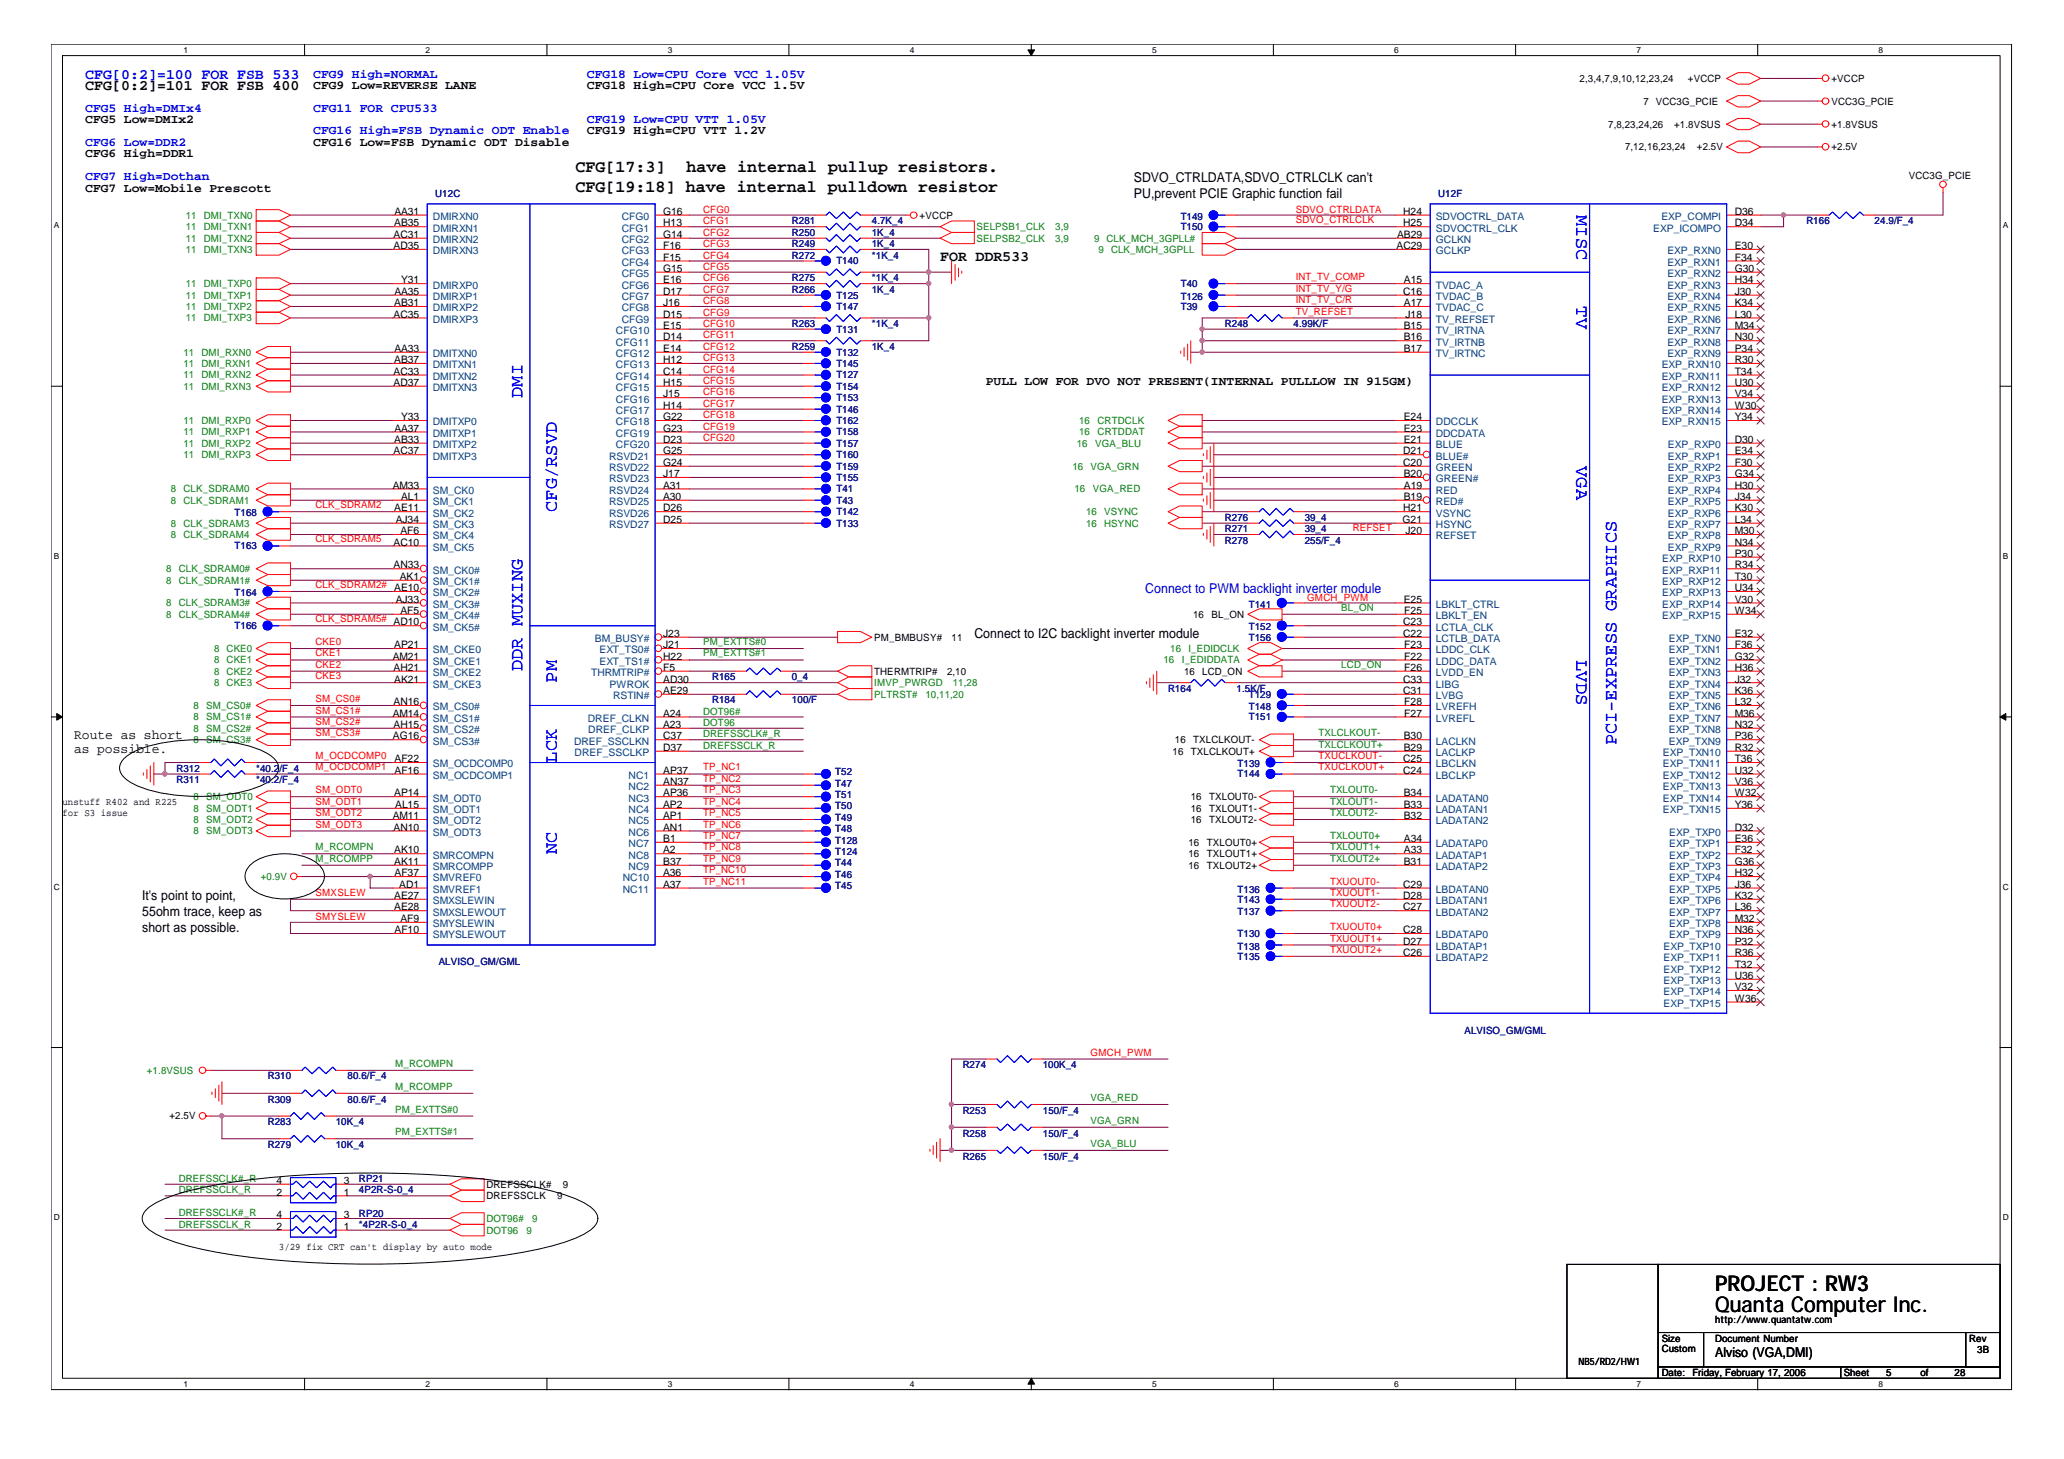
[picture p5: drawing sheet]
<svg xmlns="http://www.w3.org/2000/svg" width="297mm" height="210mm" viewBox="0 0 297 210" stroke-linecap="round" stroke-linejoin="round" font-family="sans-serif">
<defs><g id="words">
<g font-size="3.1">
<text x="246.8" y="185.8">PROJECT : RW3</text>
<text x="246.8" y="188.7">Quanta Computer Inc.</text>
</g>
<g font-size="2.6" fill="#00f">
<text x="226.9" y="30.9" transform="rotate(90 226.9 30.9)">MISC</text>
<text x="226.9" y="44.1" transform="rotate(90 226.9 44.1)">TV</text>
<text x="75.2" y="57.2" transform="rotate(-90 75.2 57.2)">DMI</text>
<text x="226.9" y="67.1" transform="rotate(90 226.9 67.1)">VGA</text>
<text x="80.1" y="73.6" transform="rotate(-90 80.1 73.6)">CFG/RSVD</text>
<text x="226.9" y="95" transform="rotate(90 226.9 95)">LVDS</text>
<text x="75.2" y="96.6" transform="rotate(-90 75.2 96.6)">DDR MUXING</text>
<text x="80.1" y="98.2" transform="rotate(-90 80.1 98.2)">PM</text>
<text x="232.7" y="107.3" transform="rotate(-90 232.7 107.3)">PCI-EXPRESS GRAPHICS</text>
<text x="80.1" y="109.7" transform="rotate(-90 80.1 109.7)">LCK</text>
<text x="80.1" y="122.8" transform="rotate(-90 80.1 122.8)">NC</text>
</g>
<g font-size="2.4">
<text x="82.8" y="24.8">CFG[17:3]</text>
<text x="82.8" y="27.6">CFG[19:18] have internal pulldown resistor</text>
<text x="98.8" y="24.8">have internal pullup resistors.</text>
</g>
<text font-size="2.1" fill="#00f" x="12.3" y="11.4">CFG[0:2]=100 FOR FSB 533</text>
<g font-size="2.1">
<text x="12.3" y="13">CFG[0:2]=101 FOR FSB 400</text>
<text x="135.3" y="37.6">FOR DDR533</text>
</g>
<g font-size="1.9">
<text x="163.2" y="26.2">SDVO_CTRLDATA,SDVO_CTRLCLK can't</text>
<text x="163.2" y="28.5">PU,prevent PCIE Graphic function fail</text>
<text x="140.2" y="91.8">Connect to I2C backlight inverter module</text>
<text x="10.7" y="106.3">Route as short</text>
<text x="10.7" y="108.4">as possible.</text>
<text x="20.5" y="129.5">It's point to point,</text>
<text x="20.5" y="131.8">55ohm trace, keep as</text>
<text x="20.5" y="134.1">short as possible.</text>
<text x="246.8" y="195.2">Alviso (VGA,DMI)</text>
</g>
<text font-size="1.9" fill="#00f" x="164.8" y="85.3">Connect to PWM backlight inverter module</text>
<g font-size="1.8" fill="#00f">
<text x="45.1" y="11.2">CFG9 High=NORMAL</text>
<text x="84.5" y="11.2">CFG18 Low=CPU Core VCC 1.05V</text>
<text x="12.3" y="16">CFG5 High=DMIx4</text>
<text x="45.1" y="16">CFG11 FOR CPU533</text>
<text x="84.5" y="17.7">CFG19 Low=CPU VTT 1.05V</text>
<text x="12.3" y="21">CFG6 Low=DDR2</text>
<text x="45.1" y="19.3">CFG16 High=FSB Dynamic ODT Enable</text>
<text x="12.3" y="25.9">CFG7 High=Dothan</text>
</g>
<g font-size="1.8">
<text x="12.3" y="17.7">CFG5 Low=DMIx2</text>
<text x="45.1" y="12.8">CFG9 Low=REVERSE LANE</text>
<text x="84.5" y="12.8">CFG18 High=CPU Core VCC 1.5V</text>
<text x="12.3" y="22.6">CFG6 High=DDR1</text>
<text x="45.1" y="21">CFG16 Low=FSB Dynamic ODT Disable</text>
<text x="84.5" y="19.3">CFG19 High=CPU VTT 1.2V</text>
<text x="12.3" y="27.6">CFG7 Low=Mobile Prescott</text>
<text x="141.9" y="55.4">PULL LOW FOR DVO NOT PRESENT(INTERNAL PULLLOW IN 915GM)</text>
</g>
<g font-size="1.5">
<text x="56.6" y="34.2">AC31</text>
<text x="56.6" y="35.8">AD35</text>
<text x="56.7" y="32.6">AB35</text>
<text x="56.8" y="30.9">AA31</text>
<text x="95.4" y="30.9">G16</text>
<text x="95.4" y="32.6">H13</text>
<text x="95.4" y="34.2">G14</text>
<text x="95.4" y="35.8">F16</text>
<text x="201" y="35.8">AC29</text>
<text x="201.1" y="34.2">AB29</text>
<text x="201.9" y="30.9">H24</text>
<text x="201.9" y="32.6">H25</text>
<text x="249.7" y="30.9">D36</text>
<text x="249.7" y="32.6">D34</text>
<text x="249.7" y="35.8">E30</text>
<text x="57.7" y="40.8">Y31</text>
<text x="95.4" y="37.5">F15</text>
<text x="95.4" y="39.1">G15</text>
<text x="95.4" y="40.8">E16</text>
<text x="202.1" y="40.8">A15</text>
<text x="249.7" y="37.5">F34</text>
<text x="249.7" y="39.1">G30</text>
<text x="249.7" y="40.8">H34</text>
<text x="56.6" y="45.7">AC35</text>
<text x="56.7" y="44">AB31</text>
<text x="56.8" y="42.4">AA35</text>
<text x="95.4" y="47.3">E15</text>
<text x="95.4" y="42.4">D17</text>
<text x="95.4" y="44">J16</text>
<text x="95.4" y="45.7">D15</text>
<text x="201.9" y="42.4">C16</text>
<text x="202" y="47.3">B15</text>
<text x="202.1" y="44">A17</text>
<text x="202.3" y="45.7">J18</text>
<text x="249.7" y="42.4">J30</text>
<text x="249.7" y="44">K34</text>
<text x="249.7" y="45.7">L30</text>
<text x="249.7" y="47.3">M34</text>
<text x="56.6" y="53.9">AC33</text>
<text x="56.7" y="52.2">AB37</text>
<text x="56.8" y="50.6">AA33</text>
<text x="95.4" y="49">D14</text>
<text x="95.4" y="50.6">E14</text>
<text x="95.4" y="52.2">H12</text>
<text x="95.4" y="53.9">C14</text>
<text x="202" y="50.6">B17</text>
<text x="202" y="49">B16</text>
<text x="249.7" y="49">N30</text>
<text x="249.7" y="50.6">P34</text>
<text x="249.7" y="52.2">R30</text>
<text x="249.7" y="53.9">T34</text>
<text x="56.6" y="55.5">AD37</text>
<text x="95.4" y="55.5">H15</text>
<text x="95.4" y="57.2">J15</text>
<text x="95.4" y="58.8">H14</text>
<text x="249.7" y="55.5">U30</text>
<text x="249.7" y="57.2">V34</text>
<text x="249.7" y="58.8">W30</text>
<text x="56.6" y="65.4">AC37</text>
<text x="56.7" y="63.7">AB33</text>
<text x="56.8" y="62.1">AA37</text>
<text x="57.7" y="60.5">Y33</text>
<text x="95.4" y="60.5">G22</text>
<text x="95.4" y="62.1">G23</text>
<text x="95.4" y="63.7">D23</text>
<text x="95.4" y="65.4">G25</text>
<text x="201.9" y="65.4">D21</text>
<text x="202" y="60.5">E24</text>
<text x="202" y="62.1">E23</text>
<text x="202" y="63.7">E21</text>
<text x="249.7" y="60.5">Y34</text>
<text x="249.7" y="63.7">D30</text>
<text x="249.7" y="65.4">E34</text>
<text x="56.5" y="70.3">AM33</text>
<text x="57.7" y="71.9">AL1</text>
<text x="95.4" y="67">G24</text>
<text x="95.4" y="68.6">J17</text>
<text x="95.4" y="70.3">A31</text>
<text x="95.4" y="71.9">A30</text>
<text x="201.9" y="67">C20</text>
<text x="202" y="68.6">B20</text>
<text x="202" y="71.9">B19</text>
<text x="202.1" y="70.3">A19</text>
<text x="249.7" y="67">F30</text>
<text x="249.7" y="68.6">G34</text>
<text x="249.7" y="70.3">H30</text>
<text x="249.7" y="71.9">J34</text>
<text x="56.7" y="73.6">AE11</text>
<text x="57" y="75.2">AJ34</text>
<text x="57.6" y="76.9">AF6</text>
<text x="95.4" y="73.6">D26</text>
<text x="95.4" y="75.2">D25</text>
<text x="201.8" y="75.2">G21</text>
<text x="201.9" y="73.6">H21</text>
<text x="202.3" y="76.9">J20</text>
<text x="249.7" y="73.6">K30</text>
<text x="249.7" y="75.2">L34</text>
<text x="249.7" y="76.9">M30</text>
<text x="56.6" y="78.5">AC10</text>
<text x="56.6" y="81.8">AN33</text>
<text x="57.5" y="83.4">AK1</text>
<text x="249.7" y="80.1">P30</text>
<text x="249.7" y="81.8">R34</text>
<text x="249.7" y="83.4">T30</text>
<text x="249.7" y="78.5">N34</text>
<text x="56.6" y="90">AD10</text>
<text x="56.7" y="85">AE10</text>
<text x="57" y="86.7">AJ33</text>
<text x="57.6" y="88.3">AF5</text>
<text x="201.9" y="90">C23</text>
<text x="202" y="86.7">E25</text>
<text x="202.1" y="88.3">F25</text>
<text x="249.7" y="85">U34</text>
<text x="249.7" y="86.7">V30</text>
<text x="249.7" y="88.3">W34</text>
<text x="56.5" y="94.9">AM21</text>
<text x="56.7" y="93.3">AP21</text>
<text x="95.4" y="91.6">J23</text>
<text x="95.4" y="93.3">J21</text>
<text x="95.4" y="94.9">H22</text>
<text x="201.9" y="91.6">C22</text>
<text x="202.1" y="93.3">F23</text>
<text x="202.1" y="94.9">F22</text>
<text x="249.7" y="91.6">E32</text>
<text x="249.7" y="93.3">F36</text>
<text x="249.7" y="94.9">G32</text>
<text x="56.6" y="96.5">AH21</text>
<text x="56.6" y="101.5">AN16</text>
<text x="56.7" y="98.2">AK21</text>
<text x="95.4" y="96.5">F5</text>
<text x="95.4" y="99.8">AE29</text>
<text x="95.4" y="98.2">AD30</text>
<text x="201.9" y="98.2">C33</text>
<text x="201.9" y="99.8">C31</text>
<text x="202.1" y="96.5">F26</text>
<text x="202.1" y="101.5">F28</text>
<text x="249.7" y="96.5">H36</text>
<text x="249.7" y="98.2">J32</text>
<text x="249.7" y="99.8">K36</text>
<text x="249.7" y="101.5">L32</text>
<text x="56.5" y="103.1">AM14</text>
<text x="56.6" y="106.4">AG16</text>
<text x="56.6" y="104.7">AH15</text>
<text x="95.4" y="103.1">A24</text>
<text x="95.4" y="104.7">A23</text>
<text x="95.4" y="106.4">C37</text>
<text x="202" y="106.4">B30</text>
<text x="202.1" y="103.1">F27</text>
<text x="249.7" y="103.1">M36</text>
<text x="249.7" y="104.7">N32</text>
<text x="249.7" y="106.4">P36</text>
<text x="56.8" y="109.7">AF22</text>
<text x="56.8" y="111.3">AF16</text>
<text x="95.4" y="108">D37</text>
<text x="95.4" y="111.3">AP37</text>
<text x="95.4" y="112.9">AN37</text>
<text x="201.9" y="109.7">C25</text>
<text x="201.9" y="111.3">C24</text>
<text x="202" y="108">B29</text>
<text x="249.7" y="108">R32</text>
<text x="249.7" y="109.7">T36</text>
<text x="249.7" y="111.3">U32</text>
<text x="249.7" y="112.9">V36</text>
<text x="56.5" y="117.9">AM11</text>
<text x="56.6" y="119.5">AN10</text>
<text x="56.7" y="114.6">AP14</text>
<text x="56.9" y="116.2">AL15</text>
<text x="95.4" y="114.6">AP36</text>
<text x="95.4" y="116.2">AP2</text>
<text x="95.4" y="117.9">AP1</text>
<text x="95.4" y="119.5">AN1</text>
<text x="202" y="114.6">B34</text>
<text x="202" y="116.2">B33</text>
<text x="202" y="117.9">B32</text>
<text x="249.7" y="119.5">D32</text>
<text x="249.7" y="114.6">W32</text>
<text x="249.7" y="116.2">Y36</text>
<text x="56.7" y="122.8">AK10</text>
<text x="56.7" y="124.4">AK11</text>
<text x="95.4" y="121.1">B1</text>
<text x="95.4" y="122.8">A2</text>
<text x="95.4" y="124.4">B37</text>
<text x="202" y="124.4">B31</text>
<text x="202.1" y="121.1">A34</text>
<text x="202.1" y="122.8">A33</text>
<text x="249.7" y="121.1">E36</text>
<text x="249.7" y="122.8">F32</text>
<text x="249.7" y="124.4">G36</text>
<text x="56.7" y="129.3">AE27</text>
<text x="56.7" y="131">AE28</text>
<text x="56.8" y="126.1">AF37</text>
<text x="57.5" y="127.7">AD1</text>
<text x="95.4" y="126.1">A36</text>
<text x="95.4" y="127.7">A37</text>
<text x="201.9" y="127.7">C29</text>
<text x="201.9" y="129.3">D28</text>
<text x="201.9" y="131">C27</text>
<text x="249.7" y="126.1">H32</text>
<text x="249.7" y="127.7">J36</text>
<text x="249.7" y="129.3">K32</text>
<text x="249.7" y="131">L36</text>
<text x="56.8" y="134.3">AF10</text>
<text x="57.6" y="132.7">AF9</text>
<text x="201.9" y="134.3">C28</text>
<text x="201.9" y="135.9">D27</text>
<text x="201.9" y="137.5">C26</text>
<text x="249.7" y="135.9">P32</text>
<text x="249.7" y="137.5">R36</text>
<text x="249.7" y="132.7">M32</text>
<text x="249.7" y="134.3">N36</text>
<text x="249.7" y="139.2">T32</text>
<text x="249.7" y="140.8">U36</text>
<text x="249.7" y="142.5">V32</text>
<text x="249.7" y="144.1">W36</text>
<text x="39.8" y="172">2</text>
<text x="39.8" y="170.3">4</text>
<text x="49.5" y="172">1</text>
<text x="49.5" y="170.3">3</text>
<text x="39.8" y="176.9">2</text>
<text x="39.8" y="175.3">4</text>
<text x="49.5" y="176.9">1</text>
<text x="49.5" y="175.3">3</text>
</g>
<g font-size="1.5" fill="#004080">
<text x="62.3" y="31.7">DMIRXN0</text>
<text x="62.3" y="33.3">DMIRXN1</text>
<text x="62.3" y="35">DMIRXN2</text>
<text x="89.5" y="31.7">CFG0</text>
<text x="89.5" y="33.3">CFG1</text>
<text x="89.5" y="35">CFG2</text>
<text x="206.6" y="31.7">SDVOCTRL_DATA</text>
<text x="206.6" y="33.3">SDVOCTRL_CLK</text>
<text x="206.6" y="35">GCLKN</text>
<text x="237.9" y="33.3">EXP_ICOMPO</text>
<text x="239.1" y="31.7">EXP_COMPI</text>
<text x="62.3" y="41.5">DMIRXP0</text>
<text x="62.3" y="36.6">DMIRXN3</text>
<text x="89.5" y="36.6">CFG3</text>
<text x="89.5" y="38.2">CFG4</text>
<text x="89.5" y="39.9">CFG5</text>
<text x="89.5" y="41.5">CFG6</text>
<text x="206.6" y="36.6">GCLKP</text>
<text x="206.6" y="41.5">TVDAC_A</text>
<text x="240" y="36.6">EXP_RXN0</text>
<text x="240" y="38.2">EXP_RXN1</text>
<text x="240" y="39.9">EXP_RXN2</text>
<text x="240" y="41.5">EXP_RXN3</text>
<text x="62.3" y="43.2">DMIRXP1</text>
<text x="62.3" y="44.8">DMIRXP2</text>
<text x="62.3" y="46.4">DMIRXP3</text>
<text x="89.5" y="43.2">CFG7</text>
<text x="89.5" y="44.8">CFG8</text>
<text x="89.5" y="46.4">CFG9</text>
<text x="206.6" y="43.2">TVDAC_B</text>
<text x="206.6" y="44.8">TVDAC_C</text>
<text x="206.6" y="46.4">TV_REFSET</text>
<text x="240" y="43.2">EXP_RXN4</text>
<text x="240" y="44.8">EXP_RXN5</text>
<text x="240" y="46.4">EXP_RXN6</text>
<text x="62.3" y="51.4">DMITXN0</text>
<text x="62.3" y="53">DMITXN1</text>
<text x="88.6" y="48.1">CFG10</text>
<text x="88.6" y="49.7">CFG11</text>
<text x="88.6" y="51.4">CFG12</text>
<text x="88.6" y="53">CFG13</text>
<text x="206.6" y="48.1">TV_IRTNA</text>
<text x="206.6" y="51.4">TV_IRTNC</text>
<text x="206.6" y="49.7">TV_IRTNB</text>
<text x="239.1" y="53">EXP_RXN10</text>
<text x="240" y="48.1">EXP_RXN7</text>
<text x="240" y="49.7">EXP_RXN8</text>
<text x="240" y="51.4">EXP_RXN9</text>
<text x="62.3" y="54.7">DMITXN2</text>
<text x="62.3" y="56.3">DMITXN3</text>
<text x="88.6" y="54.7">CFG14</text>
<text x="88.6" y="56.3">CFG15</text>
<text x="88.6" y="57.9">CFG16</text>
<text x="88.6" y="59.6">CFG17</text>
<text x="239.1" y="54.7">EXP_RXN11</text>
<text x="239.1" y="56.3">EXP_RXN12</text>
<text x="239.1" y="57.9">EXP_RXN13</text>
<text x="239.1" y="59.6">EXP_RXN14</text>
<text x="62.3" y="61.2">DMITXP0</text>
<text x="62.3" y="62.8">DMITXP1</text>
<text x="62.3" y="64.5">DMITXP2</text>
<text x="88.6" y="61.2">CFG18</text>
<text x="88.6" y="62.8">CFG19</text>
<text x="88.6" y="64.5">CFG20</text>
<text x="206.6" y="61.2">DDCCLK</text>
<text x="206.6" y="62.8">DDCDATA</text>
<text x="206.6" y="64.5">BLUE</text>
<text x="239.1" y="61.2">EXP_RXN15</text>
<text x="240" y="64.5">EXP_RXP0</text>
<text x="62.3" y="71.1">SM_CK0</text>
<text x="62.3" y="66.1">DMITXP3</text>
<text x="87.6" y="66.1">RSVD21</text>
<text x="87.6" y="67.8">RSVD22</text>
<text x="87.6" y="69.4">RSVD23</text>
<text x="87.6" y="71.1">RSVD24</text>
<text x="206.6" y="66.1">BLUE#</text>
<text x="206.6" y="67.8">GREEN</text>
<text x="206.6" y="69.4">GREEN#</text>
<text x="206.6" y="71.1">RED</text>
<text x="240" y="66.1">EXP_RXP1</text>
<text x="240" y="67.8">EXP_RXP2</text>
<text x="240" y="69.4">EXP_RXP3</text>
<text x="240" y="71.1">EXP_RXP4</text>
<text x="62.3" y="72.7">SM_CK1</text>
<text x="62.3" y="74.3">SM_CK2</text>
<text x="62.3" y="76">SM_CK3</text>
<text x="62.3" y="77.6">SM_CK4</text>
<text x="87.6" y="72.7">RSVD25</text>
<text x="87.6" y="74.3">RSVD26</text>
<text x="87.6" y="76">RSVD27</text>
<text x="206.6" y="72.7">RED#</text>
<text x="206.6" y="74.3">VSYNC</text>
<text x="206.6" y="76">HSYNC</text>
<text x="206.6" y="77.6">REFSET</text>
<text x="240" y="72.7">EXP_RXP5</text>
<text x="240" y="74.3">EXP_RXP6</text>
<text x="240" y="76">EXP_RXP7</text>
<text x="240" y="77.6">EXP_RXP8</text>
<text x="62.3" y="79.2">SM_CK5</text>
<text x="62.3" y="82.5">SM_CK0#</text>
<text x="239.2" y="80.9">EXP_RXP10</text>
<text x="239.2" y="82.5">EXP_RXP11</text>
<text x="240" y="79.2">EXP_RXP9</text>
<text x="62.3" y="84.2">SM_CK1#</text>
<text x="62.3" y="85.8">SM_CK2#</text>
<text x="62.3" y="87.5">SM_CK3#</text>
<text x="62.3" y="89.1">SM_CK4#</text>
<text x="206.6" y="87.5">LBKLT_CTRL</text>
<text x="206.6" y="89.1">LBKLT_EN</text>
<text x="239.2" y="84.2">EXP_RXP12</text>
<text x="239.2" y="85.8">EXP_RXP13</text>
<text x="239.2" y="87.5">EXP_RXP14</text>
<text x="239.2" y="89.1">EXP_RXP15</text>
<text x="62.3" y="90.7">SM_CK5#</text>
<text x="62.3" y="94">SM_CKE0</text>
<text x="62.3" y="95.7">SM_CKE1</text>
<text x="85.6" y="92.4">BM_BUSY#</text>
<text x="86.3" y="94">EXT_TS0#</text>
<text x="86.3" y="95.7">EXT_TS1#</text>
<text x="206.6" y="90.7">LCTLA_CLK</text>
<text x="206.6" y="92.4">LCTLB_DATA</text>
<text x="206.6" y="94">LDDC_CLK</text>
<text x="206.6" y="95.7">LDDC_DATA</text>
<text x="240.2" y="92.4">EXP_TXN0</text>
<text x="240.2" y="94">EXP_TXN1</text>
<text x="240.2" y="95.7">EXP_TXN2</text>
<text x="62.3" y="97.3">SM_CKE2</text>
<text x="62.3" y="98.9">SM_CKE3</text>
<text x="85.1" y="97.3">THRMTRIP#</text>
<text x="87.7" y="98.9">PWROK</text>
<text x="88.2" y="100.6">RSTIN#</text>
<text x="206.6" y="97.3">LVDD_EN</text>
<text x="206.6" y="98.9">LIBG</text>
<text x="206.6" y="100.6">LVBG</text>
<text x="240.2" y="97.3">EXP_TXN3</text>
<text x="240.2" y="98.9">EXP_TXN4</text>
<text x="240.2" y="100.6">EXP_TXN5</text>
<text x="62.3" y="102.2">SM_CS0#</text>
<text x="62.3" y="103.9">SM_CS1#</text>
<text x="62.3" y="105.5">SM_CS2#</text>
<text x="62.3" y="107.1">SM_CS3#</text>
<text x="82.6" y="107.1">DREF_SSCLKN</text>
<text x="84.6" y="103.9">DREF_CLKN</text>
<text x="84.7" y="105.5">DREF_CLKP</text>
<text x="206.6" y="102.2">LVREFH</text>
<text x="206.6" y="103.9">LVREFL</text>
<text x="206.6" y="107.1">LACLKN</text>
<text x="240.2" y="102.2">EXP_TXN6</text>
<text x="240.2" y="103.9">EXP_TXN7</text>
<text x="240.2" y="105.5">EXP_TXN8</text>
<text x="240.2" y="107.1">EXP_TXN9</text>
<text x="62.3" y="110.4">SM_OCDCOMP0</text>
<text x="62.3" y="112.1">SM_OCDCOMP1</text>
<text x="82.7" y="108.8">DREF_SSCLKP</text>
<text x="90.5" y="112.1">NC1</text>
<text x="90.5" y="113.7">NC2</text>
<text x="206.6" y="108.8">LACLKP</text>
<text x="206.6" y="110.4">LBCLKN</text>
<text x="206.6" y="112.1">LBCLKP</text>
<text x="239.3" y="108.8">EXP_TXN10</text>
<text x="239.3" y="110.4">EXP_TXN11</text>
<text x="239.3" y="112.1">EXP_TXN12</text>
<text x="239.3" y="113.7">EXP_TXN13</text>
<text x="62.3" y="115.3">SM_ODT0</text>
<text x="62.3" y="117">SM_ODT1</text>
<text x="62.3" y="118.6">SM_ODT2</text>
<text x="90.5" y="115.3">NC3</text>
<text x="90.5" y="117">NC4</text>
<text x="90.5" y="118.6">NC5</text>
<text x="206.6" y="115.3">LADATAN0</text>
<text x="206.6" y="117">LADATAN1</text>
<text x="206.6" y="118.6">LADATAN2</text>
<text x="239.3" y="115.3">EXP_TXN14</text>
<text x="239.3" y="117">EXP_TXN15</text>
<text x="62.3" y="120.3">SM_ODT3</text>
<text x="62.3" y="123.5">SMRCOMPN</text>
<text x="62.3" y="125.2">SMRCOMPP</text>
<text x="90.5" y="120.3">NC6</text>
<text x="90.5" y="121.9">NC7</text>
<text x="90.5" y="123.5">NC8</text>
<text x="90.5" y="125.2">NC9</text>
<text x="206.6" y="121.9">LADATAP0</text>
<text x="206.6" y="123.5">LADATAP1</text>
<text x="206.6" y="125.2">LADATAP2</text>
<text x="240.2" y="120.3">EXP_TXP0</text>
<text x="240.2" y="121.9">EXP_TXP1</text>
<text x="240.2" y="123.5">EXP_TXP2</text>
<text x="240.2" y="125.2">EXP_TXP3</text>
<text x="62.3" y="126.8">SMVREF0</text>
<text x="62.3" y="128.5">SMVREF1</text>
<text x="62.3" y="130.1">SMXSLEWIN</text>
<text x="62.3" y="131.7">SMXSLEWOUT</text>
<text x="89.6" y="126.8">NC10</text>
<text x="89.6" y="128.5">NC11</text>
<text x="206.6" y="128.5">LBDATAN0</text>
<text x="206.6" y="130.1">LBDATAN1</text>
<text x="206.6" y="131.7">LBDATAN2</text>
<text x="240.2" y="126.8">EXP_TXP4</text>
<text x="240.2" y="128.5">EXP_TXP5</text>
<text x="240.2" y="130.1">EXP_TXP6</text>
<text x="240.2" y="131.7">EXP_TXP7</text>
<text x="62.3" y="133.4">SMYSLEWIN</text>
<text x="62.3" y="135">SMYSLEWOUT</text>
<text x="206.6" y="135">LBDATAP0</text>
<text x="206.6" y="136.7">LBDATAP1</text>
<text x="239.4" y="136.7">EXP_TXP10</text>
<text x="240.2" y="133.4">EXP_TXP8</text>
<text x="240.2" y="135">EXP_TXP9</text>
<text x="206.6" y="138.3">LBDATAP2</text>
<text x="239.4" y="138.3">EXP_TXP11</text>
<text x="239.4" y="139.9">EXP_TXP12</text>
<text x="239.4" y="141.6">EXP_TXP13</text>
<text x="239.4" y="143.2">EXP_TXP14</text>
<text x="239.4" y="144.9">EXP_TXP15</text>
</g>
<g font-size="1.4">
<text x="227.3" y="11.8">2,3,4,7,9,10,12,23,24</text>
<text x="242.9" y="11.8">+VCCP</text>
<text x="263.6" y="11.8">+VCCP</text>
<text x="236.5" y="15.1">7 VCC3G_PCIE</text>
<text x="263.6" y="15.1">VCC3G_PCIE</text>
<text x="231.4" y="18.4">7,8,23,24,26</text>
<text x="233.9" y="21.6">7,12,16,23,24</text>
<text x="240.9" y="18.4">+1.8VSUS</text>
<text x="244.2" y="21.6">+2.5V</text>
<text x="263.6" y="21.6">+2.5V</text>
<text x="263.6" y="18.4">+1.8VSUS</text>
<text x="274.7" y="25.7">VCC3G_PCIE</text>
<text x="132.4" y="31.5">+VCCP</text>
<text x="171.7" y="88.9">16</text>
<text x="174.3" y="88.9">BL_ON</text>
<text x="125.8" y="92.2">PM_BMBUSY#</text>
<text x="136.9" y="92.2">11</text>
<text x="125.8" y="97.1">THERMTRIP#</text>
<text x="136.3" y="97.1">2,10</text>
<text x="170.4" y="97.1">16</text>
<text x="173" y="97.1">LCD_ON</text>
<text x="169.1" y="106.9">16</text>
<text x="171.7" y="106.9">TXLCLKOUT-</text>
<text x="168.8" y="108.6">16</text>
<text x="171.4" y="108.6">TXLCLKOUT+</text>
<text x="9" y="115.8">unstuff R402 and R225</text>
<text x="9" y="117.5">for S3 issue</text>
<text x="171.4" y="116.8">16</text>
<text x="171.4" y="118.4">16</text>
<text x="171.4" y="115.1">16</text>
<text x="174" y="116.8">TXLOUT1-</text>
<text x="174" y="118.4">TXLOUT2-</text>
<text x="174" y="115.1">TXLOUT0-</text>
<text x="171" y="121.7">16</text>
<text x="171" y="125">16</text>
<text x="171" y="123.3">16</text>
<text x="173.7" y="121.7">TXLOUT0+</text>
<text x="173.7" y="125">TXLOUT2+</text>
<text x="173.7" y="123.3">TXLOUT1+</text>
<text x="24.4" y="161.1">+2.5V</text>
<text x="70" y="170.9">DREFSSCLK#</text>
<text x="70" y="172.5">DREFSSCLK</text>
<text x="80.2" y="172.5">9</text>
<text x="81" y="170.9">9</text>
<text x="40.1" y="179.8">3/29 fix CRT can't display by auto mode</text>
<text x="246.8" y="190.4">http://www.quantatw.com</text>
<text x="227.2" y="196.4">NB5/RD2/HW1</text>
<text x="239.1" y="193">Size</text>
<text x="239.1" y="198">Date:</text>
<text x="239.1" y="194.5">Custom</text>
<text x="243.6" y="198">Friday, February 17, 2006</text>
<text x="246.8" y="193">Document Number</text>
<text x="265.3" y="198">Sheet</text>
<text x="271.4" y="198">5</text>
<text x="276.4" y="198">of</text>
<text x="281.3" y="198">28</text>
<text x="283.4" y="193">Rev</text>
<text x="284.6" y="194.7">3B</text>
</g>
<g font-size="1.4" fill="#000080">
<text x="62.6" y="28.3">U12C</text>
<text x="207" y="28.3">U12F</text>
<text x="114" y="35.6">R249</text>
<text x="114" y="32.3">R281</text>
<text x="114" y="33.9">R250</text>
<text x="125.5" y="35.6">1K_4</text>
<text x="125.5" y="32.3">4.7K_4</text>
<text x="125.5" y="33.9">1K_4</text>
<text x="169.9" y="33.1">T150</text>
<text x="169.9" y="31.7">T149</text>
<text x="260" y="32.3">R166</text>
<text x="269.8" y="32.3">24.9/F_4</text>
<text x="114" y="37.2">R272</text>
<text x="114" y="40.5">R275</text>
<text x="120.4" y="38">T140</text>
<text x="125.5" y="37.2">*1K_4</text>
<text x="125.5" y="40.5">*1K_4</text>
<text x="169.9" y="41.3">T40</text>
<text x="114" y="42.1">R266</text>
<text x="114" y="47.1">R263</text>
<text x="120.4" y="43">T125</text>
<text x="120.4" y="44.6">T147</text>
<text x="120.4" y="47.9">T131</text>
<text x="125.5" y="42.1">1K_4</text>
<text x="125.5" y="47.1">*1K_4</text>
<text x="169.9" y="44.6">T39</text>
<text x="169.9" y="43.1">T126</text>
<text x="176.3" y="47.1">R248</text>
<text x="186.2" y="47.1">4.99K/F</text>
<text x="114" y="50.3">R259</text>
<text x="120.4" y="51.2">T132</text>
<text x="120.4" y="52.8">T145</text>
<text x="125.5" y="50.3">1K_4</text>
<text x="120.4" y="56.1">T154</text>
<text x="120.4" y="59.4">T146</text>
<text x="120.4" y="54.4">T127</text>
<text x="120.4" y="57.7">T153</text>
<text x="120.4" y="65.9">T160</text>
<text x="120.4" y="64.3">T157</text>
<text x="120.4" y="61">T162</text>
<text x="120.4" y="62.6">T158</text>
<text x="120.4" y="67.6">T159</text>
<text x="120.4" y="70.8">T41</text>
<text x="120.4" y="69.2">T155</text>
<text x="33.8" y="74.3">T168</text>
<text x="120.4" y="72.5">T43</text>
<text x="120.4" y="74.1">T142</text>
<text x="120.4" y="75.8">T133</text>
<text x="176.3" y="76.6">R271</text>
<text x="176.3" y="75">R276</text>
<text x="187.8" y="76.6">39_4</text>
<text x="187.8" y="75">39_4</text>
<text x="33.8" y="79">T163</text>
<text x="176.3" y="78.2">R278</text>
<text x="187.8" y="78.2">255/F_4</text>
<text x="33.8" y="85.7">T164</text>
<text x="179.7" y="87.4">T141</text>
<text x="33.8" y="90.5">T166</text>
<text x="179.7" y="90.7">T152</text>
<text x="179.7" y="92.2">T156</text>
<text x="102.5" y="97.9">R165</text>
<text x="102.5" y="101.2">R184</text>
<text x="114" y="101.2">100/F</text>
<text x="114" y="97.9">0_4</text>
<text x="168.1" y="99.5">R164</text>
<text x="177.9" y="99.5">1.5K/F</text>
<text x="179.7" y="100.4">T129</text>
<text x="179.7" y="102.2">T148</text>
<text x="179.7" y="103.7">T151</text>
<text x="25.4" y="111">R312</text>
<text x="25.4" y="112.7">R311</text>
<text x="36.9" y="111">*40.2/F_4</text>
<text x="36.9" y="112.7">*40.2/F_4</text>
<text x="120.2" y="111.5">T52</text>
<text x="120.2" y="113.2">T47</text>
<text x="178.1" y="111.8">T144</text>
<text x="178.1" y="110.4">T139</text>
<text x="120.2" y="114.8">T51</text>
<text x="120.2" y="118.1">T49</text>
<text x="120.2" y="119.7">T48</text>
<text x="120.2" y="116.5">T50</text>
<text x="120.2" y="121.4">T128</text>
<text x="120.2" y="124.7">T44</text>
<text x="120.2" y="123">T124</text>
<text x="120.2" y="126.3">T46</text>
<text x="120.2" y="127.9">T45</text>
<text x="178.1" y="131.7">T137</text>
<text x="178.1" y="129.9">T143</text>
<text x="178.1" y="128.4">T136</text>
<text x="178.1" y="136.6">T138</text>
<text x="178.1" y="134.8">T130</text>
<text x="63.1" y="138.9">ALVISO_GM/GML</text>
<text x="178.1" y="138.1">T135</text>
<text x="210.8" y="148.8">ALVISO_GM/GML</text>
<text x="38.5" y="155.3">R310</text>
<text x="50" y="155.3">80.6/F_4</text>
<text x="138.6" y="153.7">R274</text>
<text x="150.1" y="153.7">100K_4</text>
<text x="38.5" y="161.9">R283</text>
<text x="38.5" y="158.6">R309</text>
<text x="48.3" y="161.9">10K_4</text>
<text x="50" y="158.6">80.6/F_4</text>
<text x="138.6" y="160.2">R253</text>
<text x="150.1" y="160.2">150/F_4</text>
<text x="38.5" y="165.2">R279</text>
<text x="48.3" y="165.2">10K_4</text>
<text x="138.6" y="163.5">R258</text>
<text x="138.6" y="166.8">R265</text>
<text x="150.1" y="163.5">150/F_4</text>
<text x="150.1" y="166.8">150/F_4</text>
<text x="51.7" y="170.1">RP21</text>
<text x="51.7" y="171.7">4P2R-S-0_4</text>
<text x="51.7" y="175">RP20</text>
<text x="51.7" y="176.6">*4P2R-S-0_4</text>
</g>
<g font-size="1.4" fill="#008000">
<text x="26.7" y="33.1">11</text>
<text x="26.7" y="34.8">11</text>
<text x="26.7" y="31.5">11</text>
<text x="29.3" y="33.1">DMI_TXN1</text>
<text x="29.3" y="34.8">DMI_TXN2</text>
<text x="29.3" y="31.5">DMI_TXN0</text>
<text x="140.5" y="33.1">SELPSB1_CLK</text>
<text x="140.5" y="34.8">SELPSB2_CLK</text>
<text x="151.9" y="33.1">3,9</text>
<text x="151.9" y="34.8">3,9</text>
<text x="157.5" y="34.8">9 CLK_MCH_3GPLL#</text>
<text x="26.7" y="41.3">11</text>
<text x="26.7" y="36.4">11</text>
<text x="29.3" y="41.3">DMI_TXP0</text>
<text x="29.3" y="36.4">DMI_TXN3</text>
<text x="158.1" y="36.4">9 CLK_MCH_3GPLL</text>
<text x="26.7" y="43">11</text>
<text x="26.7" y="46.2">11</text>
<text x="26.7" y="44.6">11</text>
<text x="29.3" y="43">DMI_TXP1</text>
<text x="29.3" y="46.2">DMI_TXP3</text>
<text x="29.3" y="44.6">DMI_TXP2</text>
<text x="26.4" y="52.8">11</text>
<text x="26.4" y="51.2">11</text>
<text x="29" y="52.8">DMI_RXN1</text>
<text x="29" y="51.2">DMI_RXN0</text>
<text x="26.4" y="54.4">11</text>
<text x="26.4" y="56.1">11</text>
<text x="29" y="54.4">DMI_RXN2</text>
<text x="29" y="56.1">DMI_RXN3</text>
<text x="26.4" y="61">11</text>
<text x="26.4" y="64.3">11</text>
<text x="26.4" y="65.9">11</text>
<text x="26.4" y="62.6">11</text>
<text x="29" y="61">DMI_RXP0</text>
<text x="29" y="64.3">DMI_RXP2</text>
<text x="29" y="65.9">DMI_RXP3</text>
<text x="29" y="62.6">DMI_RXP1</text>
<text x="155" y="64.3">16</text>
<text x="155.3" y="61">16</text>
<text x="155.3" y="62.6">16</text>
<text x="157.6" y="64.3">VGA_BLU</text>
<text x="157.9" y="61">CRTDCLK</text>
<text x="157.9" y="62.6">CRTDDAT</text>
<text x="24.6" y="70.8">8</text>
<text x="26.4" y="70.8">CLK_SDRAM0</text>
<text x="154.3" y="67.6">16</text>
<text x="154.6" y="70.8">16</text>
<text x="156.9" y="67.6">VGA_GRN</text>
<text x="157.3" y="70.8">VGA_RED</text>
<text x="24.6" y="77.4">8</text>
<text x="24.6" y="75.8">8</text>
<text x="24.6" y="72.5">8</text>
<text x="26.4" y="77.4">CLK_SDRAM4</text>
<text x="26.4" y="75.8">CLK_SDRAM3</text>
<text x="26.4" y="72.5">CLK_SDRAM1</text>
<text x="156.3" y="75.8">16</text>
<text x="156.3" y="74.1">16</text>
<text x="158.9" y="75.8">HSYNC</text>
<text x="158.9" y="74.1">VSYNC</text>
<text x="23.9" y="84">8</text>
<text x="23.9" y="82.3">8</text>
<text x="25.7" y="84">CLK_SDRAM1#</text>
<text x="25.7" y="82.3">CLK_SDRAM0#</text>
<text x="23.9" y="88.9">8</text>
<text x="23.9" y="87.2">8</text>
<text x="25.7" y="88.9">CLK_SDRAM4#</text>
<text x="25.7" y="87.2">CLK_SDRAM3#</text>
<text x="193" y="87.9">BL_ON</text>
<text x="30.8" y="95.4">8 CKE1</text>
<text x="30.8" y="93.8">8 CKE0</text>
<text x="101.2" y="92.8">PM_EXTTS#0</text>
<text x="101.2" y="94.4">PM_EXTTS#1</text>
<text x="167.4" y="95.4">16</text>
<text x="168.4" y="93.8">16</text>
<text x="170.1" y="95.4">I_EDIDDATA</text>
<text x="171" y="93.8">I_EDIDCLK</text>
<text x="30.8" y="97.1">8 CKE2</text>
<text x="30.8" y="98.7">8 CKE3</text>
<text x="125.8" y="98.7">IMVP_PWRGD</text>
<text x="125.8" y="100.4">PLTRST#</text>
<text x="133.2" y="100.4">10,11,20</text>
<text x="137.1" y="98.7">11,28</text>
<text x="193" y="96.1">LCD_ON</text>
<text x="27.9" y="103.7">8</text>
<text x="27.9" y="102">8</text>
<text x="27.9" y="106.9">8</text>
<text x="27.9" y="105.3">8</text>
<text x="29.7" y="103.7">SM_CS1#</text>
<text x="29.7" y="102">SM_CS0#</text>
<text x="29.7" y="106.9">SM_CS3#</text>
<text x="29.7" y="105.3">SM_CS2#</text>
<text x="101.2" y="102.8">DOT96#</text>
<text x="101.2" y="104.4">DOT96</text>
<text x="101.2" y="106.1">DREFSSCLK#_R</text>
<text x="101.2" y="107.8">DREFSSCLK_R</text>
<text x="189.8" y="105.9">TXLCLKOUT-</text>
<text x="189.8" y="107.6">TXLCLKOUT+</text>
<text x="27.9" y="118.4">8</text>
<text x="27.9" y="116.8">8</text>
<text x="27.9" y="115.1">8</text>
<text x="29.7" y="118.4">SM_ODT2</text>
<text x="29.7" y="116.8">SM_ODT1</text>
<text x="29.7" y="115.1">SM_ODT0</text>
<text x="191.4" y="117.4">TXLOUT2-</text>
<text x="191.4" y="115.8">TXLOUT1-</text>
<text x="191.4" y="114.1">TXLOUT0-</text>
<text x="27.9" y="120.1">8</text>
<text x="29.7" y="120.1">SM_ODT3</text>
<text x="45.4" y="122.3">M_RCOMPN</text>
<text x="45.4" y="124">M_RCOMPP</text>
<text x="191.4" y="122.3">TXLOUT1+</text>
<text x="191.4" y="120.7">TXLOUT0+</text>
<text x="191.4" y="124">TXLOUT2+</text>
<text x="37.5" y="126.6">+0.9V</text>
<text x="21.1" y="154.5">+1.8VSUS</text>
<text x="56.9" y="153.5">M_RCOMPN</text>
<text x="56.9" y="160.1">PM_EXTTS#0</text>
<text x="56.9" y="156.8">M_RCOMPP</text>
<text x="156.9" y="158.4">VGA_RED</text>
<text x="156.9" y="161.7">VGA_GRN</text>
<text x="56.9" y="163.3">PM_EXTTS#1</text>
<text x="156.9" y="165">VGA_BLU</text>
<text x="25.7" y="170.1">DREFSSCLK#_R</text>
<text x="25.7" y="171.7">DREFSSCLK_R</text>
<text x="25.7" y="175">DREFSSCLK#_R</text>
<text x="25.7" y="176.6">DREFSSCLK_R</text>
<text x="70" y="177.5">DOT96</text>
<text x="70" y="175.8">DOT96#</text>
<text x="75.8" y="177.5">9</text>
<text x="76.6" y="175.8">9</text>
</g>
<g font-size="1.4" fill="#f00">
<text x="101.2" y="35.6">CFG3</text>
<text x="101.2" y="33.9">CFG2</text>
<text x="101.2" y="30.6">CFG0</text>
<text x="101.2" y="32.3">CFG1</text>
<text x="186.5" y="30.6">SDVO_CTRLDATA</text>
<text x="186.5" y="32.1">SDVO_CTRLCLK</text>
<text x="101.2" y="37.2">CFG4</text>
<text x="101.2" y="38.8">CFG5</text>
<text x="101.2" y="40.5">CFG6</text>
<text x="186.5" y="40.3">INT_TV_COMP</text>
<text x="186.5" y="42">INT_TV_Y/G</text>
<text x="101.2" y="42.1">CFG7</text>
<text x="101.2" y="47">CFG10</text>
<text x="101.2" y="43.8">CFG8</text>
<text x="101.2" y="45.4">CFG9</text>
<text x="186.5" y="45.3">TV_REFSET</text>
<text x="186.5" y="43.6">INT_TV_C/R</text>
<text x="101.2" y="50.3">CFG12</text>
<text x="101.2" y="52">CFG13</text>
<text x="101.2" y="53.6">CFG14</text>
<text x="101.2" y="48.7">CFG11</text>
<text x="101.2" y="55.2">CFG15</text>
<text x="101.2" y="56.9">CFG16</text>
<text x="101.2" y="58.5">CFG17</text>
<text x="101.2" y="60.2">CFG18</text>
<text x="101.2" y="61.8">CFG19</text>
<text x="101.2" y="63.4">CFG20</text>
<text x="45.4" y="73.1">CLK_SDRAM2</text>
<text x="194.7" y="76.4">REFSET</text>
<text x="45.4" y="78">CLK_SDRAM5</text>
<text x="45.4" y="89.5">CLK_SDRAM5#</text>
<text x="45.4" y="84.6">CLK_SDRAM2#</text>
<text x="188.1" y="86.4">GMCH_PWM</text>
<text x="45.4" y="94.4">CKE1</text>
<text x="45.4" y="92.8">CKE0</text>
<text x="45.4" y="101">SM_CS0#</text>
<text x="45.4" y="96.1">CKE2</text>
<text x="45.4" y="97.7">CKE3</text>
<text x="45.4" y="105.9">SM_CS3#</text>
<text x="45.4" y="102.7">SM_CS1#</text>
<text x="45.4" y="104.3">SM_CS2#</text>
<text x="45.4" y="110.8">M_OCDCOMP1</text>
<text x="45.4" y="109.2">M_OCDCOMP0</text>
<text x="101.2" y="110.8">TP_NC1</text>
<text x="101.2" y="112.5">TP_NC2</text>
<text x="189.8" y="109.2">TXUCLKOUT-</text>
<text x="189.8" y="110.8">TXUCLKOUT+</text>
<text x="45.4" y="114.1">SM_ODT0</text>
<text x="45.4" y="119.1">SM_ODT3</text>
<text x="45.4" y="115.8">SM_ODT1</text>
<text x="45.4" y="117.4">SM_ODT2</text>
<text x="101.2" y="117.4">TP_NC5</text>
<text x="101.2" y="115.8">TP_NC4</text>
<text x="101.2" y="114.1">TP_NC3</text>
<text x="101.2" y="119.1">TP_NC6</text>
<text x="101.2" y="120.7">TP_NC7</text>
<text x="101.2" y="125.6">TP_NC10</text>
<text x="101.2" y="122.3">TP_NC8</text>
<text x="101.2" y="124">TP_NC9</text>
<text x="45.4" y="128.9">SMXSLEW</text>
<text x="101.2" y="127.3">TP_NC11</text>
<text x="191.4" y="128.9">TXUOUT1-</text>
<text x="191.4" y="127.3">TXUOUT0-</text>
<text x="191.4" y="130.5">TXUOUT2-</text>
<text x="45.4" y="132.4">SMYSLEW</text>
<text x="191.4" y="137.1">TXUOUT2+</text>
<text x="191.4" y="133.8">TXUOUT0+</text>
<text x="191.4" y="135.5">TXUOUT1+</text>
<text x="156.9" y="151.9">GMCH_PWM</text>
</g>
<g font-size="1.2">
<text x="26.4" y="7.6">1</text>
<text x="61.2" y="7.6">2</text>
<text x="96.1" y="7.6">3</text>
<text x="130.9" y="7.6">4</text>
<text x="165.8" y="7.6">5</text>
<text x="200.7" y="7.6">6</text>
<text x="235.5" y="7.6">7</text>
<text x="270.4" y="7.6">8</text>
<text x="7.8" y="32.9">A</text>
<text x="288.2" y="32.9">A</text>
<text x="7.8" y="80.4">B</text>
<text x="288.2" y="80.4">B</text>
<text x="7.8" y="128">C</text>
<text x="288.2" y="128">C</text>
<text x="7.8" y="175.6">D</text>
<text x="288.2" y="175.6">D</text>
<text x="26.4" y="199.5">1</text>
<text x="61.2" y="199.5">2</text>
<text x="96.1" y="199.5">3</text>
<text x="130.9" y="199.5">4</text>
<text x="165.8" y="199.5">5</text>
<text x="200.7" y="199.5">6</text>
<text x="235.5" y="199.5">7</text>
<text x="270.4" y="199.5">8</text>
</g>
</g></defs>
<g fill="none" stroke="#000" stroke-width=".14">
<path d="M7.3 6.3h282.2v193.6h-282.2zM9 8h278.8v190.3h-278.8zM43.8 6.3v1.7M78.7 6.3v1.7M113.5 6.3v1.7M148.4 6.3v1.7M183.3 6.3v1.7M218.1 6.3v1.7M253 6.3v1.7M7.3 55.6h1.7M287.8 55.6h1.7M7.3 103.1h1.7"/>
<path d="M18.1 108.9a13 13 0 0 1 6.1-2.2 26.8 26.8 0 0 1 13.5 1.3 4.2 4.2 0 0 1 2.3 1.9 1.85 1.85 0 0 1-.8 2.2 13.2 13.2 0 0 1-6.1 2.1 26.3 26.3 0 0 1-13.5-1.2 4.2 4.2 0 0 1-2.3-2 1.87 1.87 0 0 1 .8-2.1zM287.8 103.1h1.7M36 124.4a8.4 8.4 0 0 1 7.9-1.1 4.2 4.2 0 0 1 2.7 2.2 2.31 2.31 0 0 1-1.3 2.7 8.8 8.8 0 0 1-8.7 0 2.26 2.26 0 0 1-.6-3.8zM7.3 150.7h1.7M287.8 150.7h1.7M20.9 174.2a8.7 8.7 0 0 1 3.6-2.1 65.8 65.8 0 0 1 15.4-2.8 146 146 0 0 1 35.6 1.2 30.1 30.1 0 0 1 8.7 2.6 2.91 2.91 0 0 1 1.8 2.2 2.91 2.91 0 0 1-1.8 2.2 30.2 30.2 0 0 1-8.7 2.6 142.8 142.8 0 0 1-44.5 0 30.1 30.1 0 0 1-8.7-2.6 2.91 2.91 0 0 1-1.8-2.2l.1-.6zM43.8 198.3v1.7M78.7 198.3v1.7M113.5 198.3v1.7M148.4 198.3v1.7M183.3 198.3v1.7M218.1 198.3v1.7"/>
<path d="M225.5 181.9h13.1v16.4h-13.1zM238.6 181.9h49.2v9.8h-49.2zM238.6 191.7h6.6v4.9h-6.6zM238.6 196.6h26.3v1.7h-26.3zM245.2 191.7h42.6v4.9h-4.9v-4.9h4.9v4.9h-42.6zM253 198.3v1.7M264.9 196.6h22.9v1.7h-22.9z"/>
</g>
<g fill="#000" stroke="#000" stroke-width=".14">
<path d="M147.9 7.2h1l-.5 .8z" fill-rule="evenodd"/>
<path d="M8.2 102.7l.8 .4-.8 .5z" fill-rule="evenodd"/>
<path d="M287.8 103.1l.9-.4v.9z" fill-rule="evenodd"/>
<path d="M148.4 198.3l.5 .8h-1z" fill-rule="evenodd"/>
</g>
<g fill="none" stroke="#800040" stroke-width=".14">
<path d="M253.4 17.9h8.2M253.4 11.3h8.2M253.4 14.5h8.2M41.8 30.9h14.8M41.8 32.6h14.8M41.8 35.9h14.8M41.8 34.3h14.8M99.2 30.9h18.1M99.2 32.6h18.1M99.2 35.9h18.1M99.2 37.5h16.4M99.2 39.2h18.1"/>
<path d="M99.2 34.3h18.1M125.5 30.9h4.9M125.5 32.6h9.8M125.5 35.9h8.2v13.1h-8.2M125.5 39.2h11.4M125.5 34.3h9.8M177.9 30.9h23M177.9 32.6h23M177.9 35.9h23M177.9 34.3h23M253.4 30.9h8.2M253.4 21.1h8.2"/>
<path d="M256.7 30.9v1.7h-3.3M279.6 27.7v3.2h-9.8M41.8 40.8h14.8M41.8 42.5h14.8M41.8 50.7h14.8M41.8 52.3h14.8M41.8 54h14.8M41.8 55.6h14.8M41.8 44.1h14.8M41.8 45.7h14.8M99.2 40.8h18.1M99.2 42.5h16.4"/>
<path d="M99.2 50.7h16.4M99.2 52.3h16.4M99.2 47.3h16.4M99.2 54h16.4M99.2 55.6h16.4M99.2 57.2h16.4M99.2 58.9h16.4M99.2 44.1h16.4M99.2 45.7h18.1M99.2 49h18.1M125.5 40.8h8.2M125.5 45.7h8.2"/>
<path d="M171.4 50.7h29.5M173 47.3h27.9M173 49h27.9M177.9 40.8h23M177.9 42.5h23M177.9 44.1h23M177.9 45.7h-4.9v5M186.2 45.7h14.7M41.8 62.1h14.8M41.8 75.3h14.8M41.8 72h14.8M41.8 70.3h14.8"/>
<path d="M41.8 78.5h14.8M41.8 76.9h14.8M41.8 73.6h14.8M41.8 60.5h14.8M41.8 63.8h14.8M41.8 65.4h14.8M99.2 62.1h16.4M99.2 75.3h16.4M99.2 72h16.4M99.2 70.3h16.4M99.2 73.6h16.4M99.2 60.5h16.4"/>
<path d="M99.2 63.8h16.4M99.2 65.4h16.4M99.2 68.7h16.4M99.2 67.1h16.4M173 62.1h27.9M173 75.3h6.6M173 70.3h27.9M173 73.6h6.6M173 60.5h27.9M173 63.8h27.9M173 67.1h27.9M174.7 72h26.2"/>
<path d="M174.7 76.9h4.9M174.7 65.4h26.2M174.7 68.7h26.2M187.8 75.3h13.1M187.8 76.9h13.1M187.8 73.6h13.1M41.8 93.3h14.8M41.8 95h14.8M41.8 96.6h14.8M41.8 98.2h14.8M41.8 86.7h14.8M41.8 83.5h14.8"/>
<path d="M41.8 90h14.8M41.8 88.4h14.8M41.8 85.1h14.8M41.8 81.8h14.8M99.2 93.3h16.4M99.2 95h16.4M99.2 96.6h6.6M99.2 98.2h21.3M99.2 91.7h21.3M99.2 99.9h6.6M114 96.6h6.5M114 99.9h6.5"/>
<path d="M166.5 98.2h3.3M177.9 98.2h23M184.5 93.3h16.4M184.5 95h16.4M184.5 96.6h16.4M184.5 88.4h16.4M187.8 86.7h13.1M187.8 90h13.1M187.8 91.7h13.1M187.8 99.9h13.1M22.1 111.4h1.6M28.7 109.7h-5v1.7h5"/>
<path d="M36.9 111.4h19.7M36.9 109.7h19.7M41.8 101.5h14.8M41.8 106.4h14.8M41.8 103.1h14.8M41.8 104.8h14.8M41.8 117.9h14.8M41.8 116.3h14.8M41.8 114.6h14.8M41.8 119.5h14.8M99.2 106.4h16.4M99.2 103.1h16.4"/>
<path d="M99.2 104.8h16.4M99.2 111.4h16.4M99.2 108.1h16.4M99.2 117.9h16.4M99.2 116.3h16.4M99.2 114.6h16.4M99.2 113h16.4M99.2 119.5h16.4M186.2 106.4h14.7M186.2 111.4h14.7M186.2 108.1h14.7M186.2 117.9h14.7"/>
<path d="M186.2 116.3h14.7M186.2 114.6h14.7M186.2 109.7h14.7M187.8 101.5h13.1M187.8 103.1h13.1M43.5 122.8h13.1M43.5 124.5h13.1M43.5 126.1h13.1M53.3 126.1v1.7h3.3M56.6 129.4h-14.8v1.6h14.8M56.6 132.7h-14.8v1.6h14.8M99.2 127.8h16.4"/>
<path d="M99.2 122.8h16.4M99.2 124.5h16.4M99.2 126.1h16.4M99.2 121.2h16.4M186.2 127.8h14.7M186.2 129.4h14.7M186.2 122.8h14.7M186.2 124.5h14.7M186.2 121.2h14.7M186.2 137.6h14.7M186.2 131h14.7M186.2 134.3h14.7"/>
<path d="M186.2 136h14.7M30.3 154h11.5M31.9 157.3h9.9M50 157.3h18.1M50 154h18.1M136.9 158.9h5M141.9 152.4h-5v13.1M150.1 152.4h18M150.1 158.9h18M23.7 175.3h16.4M23.7 177h16.4M23.7 170.4h16.4"/>
<path d="M23.7 172h16.4M30.3 160.6h9.8M31.9 160.6v3.2h8.2M48.3 160.6h19.8M48.3 163.8h19.8M50 175.3h14.7M50 177h14.7M50 170.4h14.7M50 172h14.7M135.3 165.5h6.6M136.9 162.2h5M150.1 165.5h18"/>
<path d="M150.1 162.2h18"/>
</g>
<g fill="#f0f" stroke="#f0f" stroke-width=".14">
<circle cx="31.9" cy="160.5" r=".31"/>
<circle cx="53.3" cy="126.1" r=".31"/>
<circle cx="23.7" cy="111.3" r=".32"/>
<circle cx="256.7" cy="30.9" r=".31"/>
<circle cx="173" cy="47.3" r=".31"/>
<circle cx="133.6" cy="45.7" r=".32"/>
<circle cx="133.6" cy="39.1" r=".32"/>
<circle cx="133.6" cy="40.8" r=".31"/>
<circle cx="173" cy="49" r=".31"/>
<circle cx="173" cy="50.6" r=".31"/>
<circle cx="136.9" cy="158.9" r=".32"/>
<circle cx="136.9" cy="165.5" r=".32"/>
<circle cx="136.9" cy="162.2" r=".32"/>
</g>
<g fill="none" stroke="#f00" stroke-width=".14">
<path d="M248.5 11.3l1.6-.8h1.7l1.6 .8-1.6 .8h-1.7zM248.5 17.9l1.6-.9h1.7l1.6 .9-1.6 .7h-1.7zM248.5 14.5l1.6-.7h1.7l1.6 .7-1.6 .9h-1.7zM261.6 17.9h.7M261.6 11.3h.7M261.6 14.5h.7M36.9 31.8h3.2l1.7 .8-1.7 .8h-3.2zM36.9 33.4h3.2l1.7 .9-1.7 .8h-3.2zM36.9 40h3.2l1.7 .8-1.7 .8h-3.2zM36.9 35.1h3.2l1.7 .8-1.7 .8h-3.2zM36.9 30.2h3.2l1.7 .7-1.7 .9h-3.2zM56.6 30.9h4.9"/>
<path d="M56.6 32.6h4.9M117.3 34.3h1.6M123.8 34.3h1.7M130.4 30.9h.6M135.3 32.6l1.6-.8h3.3v1.6h-3.3zM135.3 34.3l1.6-.9h3.3v1.7h-3.3zM136.9 37.5v3.3M137.5 38v2.3M137.9 38.5v1.3M138.4 39v.3M173 33.4h3.3l1.6 .9-1.6 .8h-3.3zM173 35.1h3.3l1.6 .8-1.6 .8h-3.3z"/>
<path d="M176.3 32.6h1.6M248.5 21.1l1.6-.8h1.7l1.6 .8-1.6 .9h-1.7zM261.6 21.1h.7M279.6 27v.7M36.9 41.6h3.2l1.7 .9-1.7 .8h-3.2zM36.9 54l1.6-.9h3.3v1.7h-3.3zM36.9 52.3l1.6-.8h3.3v1.6h-3.3zM36.9 50.7l1.6-.9h3.3v1.7h-3.3zM36.9 44.9h3.2l1.7 .8-1.7 .9h-3.2zM36.9 43.3h3.2l1.7 .8-1.7 .8h-3.2zM36.9 55.6l1.6-.8h3.3v1.6h-3.3zM56.6 40.8h4.9"/>
<path d="M56.6 50.7h4.9M56.6 52.3h4.9M56.6 42.5h4.9M115.6 55.6h1.7M115.6 50.7h1.7M115.6 52.3h1.7M115.6 58.9h1.7M115.6 42.5h1.7M115.6 54h1.7M117.3 40.8h1.6M117.3 49h1.6M123.8 40.8h1.7"/>
<path d="M123.8 49h1.7M169.9 50.5v.3M170.4 50v1.3M170.9 49.5v2.3M171.4 49v3.3M176.3 40.8h1.6M177.9 45.7h1.7M184.5 45.7h1.7M36.9 76.9l1.6-.8h3.3v1.6h-3.3zM36.9 75.3l1.6-.9h3.3v1.7h-3.3zM36.9 72l1.6-.8h3.3v1.6h-3.3zM36.9 70.3l1.6-.8h3.3v1.7h-3.3z"/>
<path d="M36.9 60.5l1.6-.8h3.3v1.6h-3.3zM36.9 63.8l1.6-.8h3.3v1.6h-3.3zM36.9 65.4l1.6-.8h3.3v1.7h-3.3zM36.9 62.1l1.6-.8h3.3v1.7h-3.3zM56.6 70.3h4.9M56.6 75.3h4.9M56.6 60.5h4.9M56.6 62.1h4.9M56.6 72h4.9M56.6 73.6h4.9M56.6 76.9h4.9M56.6 78.5h4.9"/>
<path d="M115.6 67.1h1.7M115.6 70.3h1.7M115.6 68.7h1.7M115.6 65.4h1.7M168.1 75.3l1.7-.9h3.2v1.7h-3.2zM168.1 73.6l1.7-.8h3.2v1.6h-3.2zM168.1 67.1l1.7-.8h3.2v1.6h-3.2zM168.1 70.3l1.7-.8h3.2v1.7h-3.2zM168.1 60.5l1.7-.8h3.2v1.6h-3.2zM168.1 62.1l1.7-.8h3.2v1.7h-3.2zM168.1 63.8l1.7-.8h3.2v1.6h-3.2zM173.2 65.3v.3"/>
<path d="M173.2 68.5v.4M173.2 71.8v.3M173.2 76.7v.3M173.7 64.7v1.4M173.7 68v1.4M173.7 71.3v1.3M173.7 76.2v1.4M174.2 64.3v2.3M174.2 67.5v2.3M174.2 70.8v2.3M174.2 75.7v2.3M174.7 63.8v9.8"/>
<path d="M174.7 75.3v3.2M179.6 75.3h1.6M186.2 75.3h1.6M36.9 96.6l1.6-.8h3.3v1.6h-3.3zM36.9 98.2l1.6-.8h3.3v1.7h-3.3zM36.9 95l1.6-.9h3.3v1.7h-3.3zM36.9 93.3l1.6-.8h3.3v1.6h-3.3zM36.9 88.4l1.6-.8h3.3v1.6h-3.3zM36.9 86.7l1.6-.8h3.3v1.7h-3.3zM36.9 83.5l1.6-.8h3.3v1.6h-3.3zM36.9 81.8l1.6-.8h3.3v1.7h-3.3zM40.1 85.1h1.7"/>
<path d="M40.1 90h1.7M105.8 96.6h1.6M112.3 96.6h1.7M120.5 90.8h3.3l1.7 .9-1.7 .8h-3.3zM120.5 98.2l1.6-.8h3.4v1.7h-3.4zM120.5 99.9l1.6-.8h3.4v1.6h-3.4zM120.5 96.6l1.6-.8h3.4v1.6h-3.4zM165 98.1v.3M165.5 97.6v1.3M166 97.1v2.3M166.5 96.6v3.3M169.8 98.2h1.6"/>
<path d="M176.3 98.2h1.6M179.6 95l1.6-.9h1.7l1.6 .9-1.6 .8h-1.7zM179.6 93.3l1.6-.8h1.7l1.6 .8-1.6 .8h-1.7zM179.6 96.6l1.6-.8h3.3v1.6h-3.3zM179.6 88.4l1.6-.8h3.3v1.6h-3.3zM186.2 86.7h1.6M186.2 99.9h1.6M20.6 111.2v.3M21.1 110.7v1.3M21.6 110.2v2.3M22.1 109.7v3.3M36.9 103.1l1.6-.8h3.3v1.7h-3.3z"/>
<path d="M36.9 101.5l1.6-.8h3.3v1.6h-3.3zM36.9 106.4l1.6-.8h3.3v1.7h-3.3zM36.9 104.8l1.6-.8h3.3v1.6h-3.3zM36.9 117.9l1.6-.8h3.3v1.6h-3.3zM36.9 119.5l1.6-.8h3.3v1.7h-3.3zM36.9 116.3l1.6-.8h3.3v1.6h-3.3zM36.9 114.6l1.6-.8h3.3v1.7h-3.3zM115.6 114.6h1.7M181.2 116.3l1.7-.8h3.3v1.6h-3.3zM181.2 117.9l1.7-.8h3.3v1.6h-3.3zM181.2 106.4l1.7-.8h3.3v1.7h-3.3zM181.2 114.6l1.7-.8h3.3v1.7h-3.3z"/>
<path d="M181.2 108.1l1.7-.8h3.3v1.6h-3.3zM186.2 101.5h1.6M42.8 126.1h.7M115.6 126.1h1.7M115.6 121.2h1.7M115.6 124.5h1.7M181.2 121.2l1.7-.8h3.3v1.6h-3.3zM181.2 124.5l1.7-.8h3.3v1.6h-3.3zM181.2 122.8l1.7-.8h3.3v1.7h-3.3zM184.5 137.6h1.7M184.5 136h1.7M184.5 134.3h1.7"/>
<path d="M29.7 154h.6M30.5 157.1v.4M31 156.6v1.3M31.5 156.1v2.3M31.9 155.6v3.3M41.8 154h1.7M48.3 154h1.7M29.7 160.6h.6M40.1 160.6h1.7M46.7 160.6h1.6M64.7 170.4l1.7-.8h3.3v1.6h-3.3zM64.7 172l1.7-.8h3.3v1.7h-3.3z"/>
<path d="M64.7 177l1.7-.9h3.3v1.7h-3.3zM64.7 175.3l1.7-.8h3.3v1.6h-3.3zM133.8 165.3v.4M134.3 164.8v1.3M134.8 164.3v2.3M135.3 163.8v3.3M141.9 162.2h1.6M141.9 165.5h1.6M148.4 162.2h1.7M148.4 165.5h1.7"/>
<circle cx="262.7" cy="11.2" r=".48"/>
<circle cx="262.7" cy="17.8" r=".48"/>
<circle cx="262.7" cy="14.5" r=".47"/>
<circle cx="131.5" cy="31" r=".47"/>
<circle cx="262.7" cy="21.1" r=".48"/>
<circle cx="279.6" cy="26.5" r=".47"/>
<circle cx="42.3" cy="126.1" r=".48"/>
<circle cx="29.2" cy="154" r=".47"/>
<circle cx="29.2" cy="160.5" r=".48"/>
</g>
<g fill="#00f" stroke="#00f" stroke-width=".14">
<circle cx="118.9" cy="55.6" r=".64"/>
<circle cx="174.6" cy="40.8" r=".63"/>
<circle cx="182.8" cy="137.6" r=".63"/>
<circle cx="118.9" cy="67" r=".64"/>
<circle cx="118.9" cy="121.2" r=".64"/>
<circle cx="118.9" cy="124.4" r=".64"/>
<circle cx="118.9" cy="126.1" r=".65"/>
<circle cx="38.5" cy="85.1" r=".65"/>
<circle cx="184.5" cy="101.5" r=".65"/>
<circle cx="174.6" cy="32.6" r=".63"/>
<circle cx="118.9" cy="50.6" r=".64"/>
<circle cx="182.8" cy="135.9" r=".64"/>
<circle cx="118.9" cy="70.3" r=".65"/>
<circle cx="38.5" cy="90" r=".65"/>
<circle cx="118.9" cy="52.3" r=".65"/>
<circle cx="118.9" cy="58.8" r=".64"/>
<circle cx="118.9" cy="42.4" r=".64"/>
<circle cx="118.9" cy="114.6" r=".65"/>
<circle cx="118.9" cy="68.7" r=".65"/>
<circle cx="182.8" cy="134.3" r=".63"/>
<circle cx="118.9" cy="53.9" r=".65"/>
<circle cx="184.5" cy="86.7" r=".65"/>
<circle cx="118.9" cy="65.4" r=".65"/>
<circle cx="184.5" cy="99.8" r=".64"/>
</g>
<g fill="none" stroke="#00f" stroke-width=".14">
<path d="M118.9 34.3l.5 .4 1-.9 1 .9 .9-.9 1 .9 .5-.4M175.3 32.6h1M117.3 55.6h.9M117.3 50.7h.9M117.3 52.3h.9M117.3 58.9h.9M117.3 42.5h.9M117.3 54h.9M118.9 40.8l.5 .5 1-1 1 1 .9-1 1 1 .5-.5M118.9 49l.5 .5 1-1 1 1 .9-1 1 1 .5-.5M175.3 40.8h1M179.6 45.7l.5-.4 1 .9 1-.9 .9 .9 1-.9 .5 .4"/>
<path d="M117.3 67.1h.9M117.3 70.3h.9M117.3 68.7h.9M117.3 65.4h.9M181.2 75.3l.5-.5 1 .9 1-.9 1 .9 .9-.9 .6 .5M39.2 85.1h.9M39.2 90h.9M107.4 96.6l.5-.5 1 1 1-1 .9 1 1-1 .5 .5M171.4 98.2l.5-.5 1 1 1-1 1 1 .9-1 .5 .5M185.2 86.7h1M185.2 99.9h1M117.3 114.6h.9"/>
<path d="M185.2 101.5h1M117.3 121.2h.9M117.3 124.5h.9M117.3 126.1h.9M183.5 137.6h1M183.5 136h1M183.5 134.3h1M43.5 154l.4-.5 1 1 1-1 1 1 1-1 .4 .5M41.8 160.6l.5-.5 1 1 1-1 1 1 .9-1 .5 .5M143.5 162.2l.5 .5 1-1 1 1 .9-1 1 1 .5-.5M143.5 165.5l.5 .4 1-.9 1 .9 .9-.9 1 .9 .5-.4"/>
</g>
<circle cx="61" cy="81.8" r=".48" fill="#fff" stroke="#f00" stroke-width=".14"/>
<path d="M56.6 81.8h3.9" fill="none" stroke="#f00" stroke-width=".14"/>
<circle cx="61" cy="83.4" r=".48" fill="#fff" stroke="#f00" stroke-width=".14"/>
<path d="M56.6 83.5h3.9" fill="none" stroke="#f00" stroke-width=".14"/>
<circle cx="61" cy="85.1" r=".48" fill="#fff" stroke="#f00" stroke-width=".14"/>
<path d="M56.6 85.1h3.9" fill="none" stroke="#f00" stroke-width=".14"/>
<circle cx="61" cy="86.7" r=".48" fill="#fff" stroke="#f00" stroke-width=".14"/>
<path d="M56.6 86.7h3.9" fill="none" stroke="#f00" stroke-width=".14"/>
<circle cx="61" cy="88.3" r=".48" fill="#fff" stroke="#f00" stroke-width=".14"/>
<path d="M56.6 88.4h3.9" fill="none" stroke="#f00" stroke-width=".14"/>
<circle cx="61" cy="90" r=".48" fill="#fff" stroke="#f00" stroke-width=".14"/>
<path d="M56.6 90h3.9M56.6 93.3h4.9M56.6 95h4.9M56.6 96.6h4.9M56.6 98.2h4.9" fill="none" stroke="#f00" stroke-width=".14"/>
<circle cx="61" cy="101.5" r=".48" fill="#fff" stroke="#f00" stroke-width=".14"/>
<path d="M56.6 101.5h3.9" fill="none" stroke="#f00" stroke-width=".14"/>
<circle cx="61" cy="103.1" r=".48" fill="#fff" stroke="#f00" stroke-width=".14"/>
<path d="M56.6 103.1h3.9" fill="none" stroke="#f00" stroke-width=".14"/>
<circle cx="61" cy="104.7" r=".48" fill="#fff" stroke="#f00" stroke-width=".14"/>
<path d="M56.6 104.8h3.9" fill="none" stroke="#f00" stroke-width=".14"/>
<circle cx="61" cy="106.4" r=".48" fill="#fff" stroke="#f00" stroke-width=".14"/>
<g fill="none" stroke="#f00" stroke-width=".14">
<path d="M94.3 30.9h4.9M94.3 32.6h4.9M94.3 34.3h4.9M94.3 35.9h4.9M94.3 37.5h4.9M94.3 39.2h4.9M94.3 40.8h4.9M94.3 42.5h4.9M94.3 44.1h4.9M94.3 45.7h4.9M94.3 47.3h4.9M94.3 49h4.9"/>
<path d="M94.3 50.7h4.9M94.3 52.3h4.9M94.3 54h4.9M94.3 55.6h4.9M94.3 57.2h4.9M94.3 58.9h4.9M94.3 60.5h4.9M94.3 62.1h4.9M94.3 63.8h4.9M94.3 65.4h4.9M94.3 67.1h4.9M94.3 68.7h4.9"/>
<path d="M94.3 70.3h4.9M94.3 72h4.9M94.3 73.6h4.9M94.3 75.3h4.9M56.6 106.4h3.9M56.6 109.7h4.9M56.6 111.4h4.9M56.6 114.6h4.9M56.6 116.3h4.9M56.6 117.9h4.9M56.6 119.5h4.9M56.6 122.8h4.9"/>
<path d="M56.6 124.5h4.9M56.6 126.1h4.9M56.6 127.8h4.9M56.6 129.4h4.9M56.6 131h4.9M56.6 132.7h4.9M56.6 134.3h4.9"/>
</g>
<circle cx="94.8" cy="91.7" r=".48" fill="#fff" stroke="#f00" stroke-width=".14"/>
<path d="M95.3 91.7h3.9" fill="none" stroke="#f00" stroke-width=".14"/>
<circle cx="94.8" cy="93.3" r=".48" fill="#fff" stroke="#f00" stroke-width=".14"/>
<path d="M95.3 93.3h3.9" fill="none" stroke="#f00" stroke-width=".14"/>
<circle cx="94.7" cy="94.9" r=".48" fill="#fff" stroke="#f00" stroke-width=".14"/>
<path d="M95.3 95h3.9" fill="none" stroke="#f00" stroke-width=".14"/>
<circle cx="94.8" cy="96.5" r=".48" fill="#fff" stroke="#f00" stroke-width=".14"/>
<path d="M94.3 98.2h4.9M95.3 96.6h3.9" fill="none" stroke="#f00" stroke-width=".14"/>
<circle cx="94.7" cy="99.9" r=".48" fill="#fff" stroke="#f00" stroke-width=".14"/>
<g fill="none" stroke="#f00" stroke-width=".14">
<path d="M56.6 34.3h4.9M56.6 35.9h4.9M115.6 37.5h1.7M117.3 35.9h1.6M123.8 35.9h1.7M200.9 34.3h4.9M200.9 35.9h4.9M200.9 30.9h4.9M200.9 32.6h4.9M261.6 30.9h1.6M268.2 30.9h1.6M56.6 44.1h4.9"/>
<path d="M56.6 45.7h4.9M56.6 54h4.9M56.6 55.6h4.9M115.6 44.1h1.7M115.6 57.2h1.7M115.6 47.3h1.7M200.9 44.1h4.9M200.9 45.7h4.9M200.9 47.3h4.9M200.9 40.8h4.9M200.9 42.5h4.9M200.9 50.7h4.9"/>
<path d="M200.9 49h4.9M40.1 73.6h1.7M56.6 63.8h4.9M56.6 65.4h4.9M115.6 63.8h1.7M115.6 60.5h1.7M115.6 62.1h1.7M179.6 76.9h1.6M186.2 76.9h1.6M200.9 63.8h4.9M200.9 60.5h4.9M200.9 62.1h4.9"/>
<path d="M95.3 99.9h3.9M28.7 109.7h1.6M35.3 109.7h1.6M94.3 103.1h4.9M94.3 104.8h4.9M94.3 106.4h4.9M94.3 108.1h4.9M94.3 111.4h4.9M94.3 113h4.9M94.3 114.6h4.9M94.3 116.3h4.9M94.3 117.9h4.9"/>
<path d="M94.3 119.5h4.9M115.6 111.4h1.7M115.6 117.9h1.7M184.5 111.4h1.7M94.3 121.2h4.9M94.3 122.8h4.9M94.3 124.5h4.9M94.3 126.1h4.9M94.3 127.8h4.9M184.5 131h1.7M141.9 158.9h1.6M141.9 152.4h1.6"/>
<path d="M148.4 158.9h1.7M148.4 152.4h1.7"/>
</g>
<g fill="none" stroke="#00f" stroke-width=".14">
<path d="M61.5 29.3h32.8v106.7h-32.8zM76.3 29.3v106.7M117.3 37.5h.9M118.9 35.9l.5 .5 1-1 1 1 .9-1 1 1 .5-.5M263.2 30.9l.5-.4 1 1 1-1 1 1 1-1 .5 .4M117.3 57.2h.9M117.3 44.1h.9M117.3 47.3h.9M39.2 73.6h.9M61.5 68.7h14.8M117.3 63.8h.9M117.3 60.5h.9"/>
<path d="M117.3 62.1h.9M181.2 76.9l.5-.5 1 1 1-1 1 1 .9-1 .6 .5M76.3 90h18M30.3 109.7l.5-.5 1 1 1-1 1 1 1-1 .5 .5M76.3 101.5h18M76.3 109.7h18M117.3 111.4h.9M117.3 117.9h.9M183.5 111.4h1M183.5 131h1M143.5 158.9l.5 .5 1-1 1 1 .9-1 1 1 .5-.5M143.5 152.4l.5 .5 1-1 1 1 .9-1 1 1 .5-.5"/>
</g>
<g fill="#00f" stroke="#00f" stroke-width=".14">
<circle cx="182.8" cy="131" r=".64"/>
<circle cx="118.9" cy="63.8" r=".64"/>
<circle cx="118.9" cy="57.2" r=".64"/>
<circle cx="118.9" cy="37.5" r=".65"/>
<circle cx="118.9" cy="111.3" r=".64"/>
<circle cx="118.9" cy="60.5" r=".65"/>
<circle cx="118.9" cy="44.1" r=".65"/>
<circle cx="118.9" cy="117.9" r=".64"/>
<circle cx="182.8" cy="111.3" r=".63"/>
<circle cx="118.9" cy="62.1" r=".64"/>
<circle cx="118.9" cy="47.4" r=".64"/>
<circle cx="38.5" cy="73.6" r=".65"/>
</g>
<circle cx="205.3" cy="65.4" r=".48" fill="#fff" stroke="#f00" stroke-width=".14"/>
<path d="M200.9 65.4h3.9M200.9 67.1h4.9" fill="none" stroke="#f00" stroke-width=".14"/>
<circle cx="205.3" cy="68.7" r=".48" fill="#fff" stroke="#f00" stroke-width=".14"/>
<path d="M200.9 68.7h3.9M200.9 70.3h4.9" fill="none" stroke="#f00" stroke-width=".14"/>
<circle cx="205.3" cy="71.9" r=".48" fill="#fff" stroke="#f00" stroke-width=".14"/>
<g fill="none" stroke="#f00" stroke-width=".14">
<path d="M117.3 30.9h1.6M117.3 32.6h1.6M117.3 39.2h1.6M123.8 30.9h1.7M123.8 32.6h1.7M123.8 39.2h1.7M176.3 30.9h1.6M248.5 30.9h4.9M248.5 32.6h4.9M248.5 35.9h4.9M248.5 37.5h4.9M248.5 39.2h4.9"/>
<path d="M117.3 45.7h1.6M123.8 45.7h1.7M176.3 42.5h1.6M176.3 44.1h1.6M248.5 40.8h4.9M248.5 42.5h4.9M248.5 44.1h4.9M248.5 45.7h4.9M248.5 47.3h4.9M248.5 49h4.9M248.5 50.7h4.9M248.5 52.3h4.9"/>
<path d="M248.5 54h4.9M248.5 55.6h4.9M248.5 57.2h4.9M248.5 58.9h4.9M40.1 78.5h1.7M115.6 72h1.7M115.6 73.6h1.7M115.6 75.3h1.7M179.6 73.6h1.6M186.2 73.6h1.6M200.9 72h3.9M200.9 73.6h4.9"/>
<path d="M200.9 75.3h4.9M200.9 76.9h4.9M248.5 72h4.9M248.5 73.6h4.9M248.5 75.3h4.9M248.5 76.9h4.9M248.5 60.5h4.9M248.5 63.8h4.9M248.5 65.4h4.9M248.5 67.1h4.9M248.5 68.7h4.9M248.5 70.3h4.9"/>
<path d="M248.5 78.5h4.9M105.8 99.9h1.6M112.3 99.9h1.7M186.2 90h1.6M186.2 91.7h1.6M200.9 86.7h4.9M200.9 88.4h4.9M200.9 90h4.9M200.9 91.7h4.9M200.9 93.3h4.9M200.9 96.6h4.9M200.9 98.2h4.9"/>
<path d="M200.9 99.9h4.9M200.9 95h4.9M248.5 86.7h4.9M248.5 88.4h4.9M248.5 91.7h4.9M248.5 93.3h4.9M248.5 96.6h4.9M248.5 98.2h4.9M248.5 99.9h4.9M248.5 95h4.9M248.5 80.2h4.9M248.5 81.8h4.9"/>
<path d="M248.5 83.5h4.9M248.5 85.1h4.9M28.7 111.4h1.6M35.3 111.4h1.6M115.6 116.3h1.7M115.6 113h1.7M115.6 119.5h1.7M184.5 109.7h1.7M186.2 103.1h1.6M200.9 101.5h4.9M200.9 103.1h4.9M200.9 106.4h4.9"/>
<path d="M200.9 108.1h4.9M200.9 109.7h4.9M200.9 111.4h4.9M200.9 114.6h4.9M200.9 116.3h4.9M200.9 117.9h4.9M248.5 101.5h4.9M248.5 103.1h4.9M248.5 106.4h4.9M248.5 108.1h4.9M248.5 109.7h4.9M248.5 111.4h4.9"/>
<path d="M248.5 114.6h4.9M248.5 116.3h4.9M248.5 104.8h4.9M248.5 113h4.9M248.5 119.5h4.9M115.6 122.8h1.7M115.6 127.8h1.7M184.5 127.8h1.7M184.5 129.4h1.7M200.9 121.2h4.9M200.9 122.8h4.9M200.9 124.5h4.9"/>
<path d="M200.9 127.8h4.9M200.9 129.4h4.9M200.9 131h4.9M200.9 134.3h4.9M200.9 136h4.9M200.9 137.6h4.9M248.5 121.2h4.9M248.5 122.8h4.9M248.5 124.5h4.9M248.5 127.8h4.9M248.5 129.4h4.9M248.5 131h4.9"/>
<path d="M248.5 134.3h4.9M248.5 136h4.9M248.5 137.6h4.9M248.5 126.1h4.9M248.5 132.7h4.9M248.5 139.2h4.9M41.8 157.3h1.7M48.3 157.3h1.7M248.5 140.9h4.9M248.5 142.5h4.9M248.5 144.2h4.9M40.1 172h1.7"/>
<path d="M40.1 170.4h1.7M40.1 163.8h1.7M40.1 177h1.7M40.1 175.3h1.7M46.7 163.8h1.6M48.3 172h1.7M48.3 170.4h1.7M48.3 177h1.7M48.3 175.3h1.7"/>
</g>
<g fill="none" stroke="#804000" stroke-width=".14">
<path d="M252.9 35.4l1 1M252.9 37l1 1.1M252.9 38.7l1 1M253.9 35.4l-1.1 1M253.9 37l-1.1 1.1M253.9 38.7l-1.1 1M252.9 40.3l1 1.1M252.9 42l1 1M252.9 43.6l1 1M252.9 45.3l1 1M252.9 46.9l1 1M252.9 48.5l1 1.1"/>
<path d="M252.9 50.2l1 1M252.9 51.8l1 1M252.9 53.4l1 1.1M252.9 55.1l1 1M252.9 56.7l1 1.1M252.9 58.4l1 1M252.9 60l1 1M253.9 40.3l-1.1 1.1M253.9 42l-1.1 1M253.9 43.6l-1.1 1M253.9 45.3l-1.1 1M253.9 46.9l-1.1 1"/>
<path d="M253.9 48.5l-1.1 1.1M253.9 50.2l-1.1 1M253.9 51.8l-1.1 1M253.9 53.4l-1.1 1.1M253.9 55.1l-1.1 1M253.9 56.7l-1.1 1.1M253.9 58.4l-1.1 1M253.9 60l-1.1 1M252.9 63.3l1 1M252.9 64.9l1 1.1M252.9 66.6l1 1M252.9 68.2l1 1"/>
<path d="M252.9 69.8l1 1.1M252.9 71.5l1 1M252.9 73.1l1 1.1M252.9 74.8l1 1M252.9 76.4l1 1M252.9 78l1 1.1M252.9 79.7l1 1M253.9 63.3l-1.1 1M253.9 64.9l-1.1 1.1M253.9 66.6l-1.1 1M253.9 68.2l-1.1 1M253.9 69.8l-1.1 1.1"/>
<path d="M253.9 71.5l-1.1 1M253.9 73.1l-1.1 1.1M253.9 74.8l-1.1 1M253.9 76.4l-1.1 1M253.9 78l-1.1 1.1M253.9 79.7l-1.1 1M252.9 81.3l1 1.1M252.9 83l1 1M252.9 84.6l1 1M252.9 86.3l1 1M252.9 87.9l1 1M252.9 91.2l1 1"/>
<path d="M252.9 92.8l1 1M252.9 94.4l1 1.1M252.9 96.1l1 1M252.9 97.7l1 1.1M252.9 99.4l1 1M253.9 81.3l-1.1 1.1M253.9 83l-1.1 1M253.9 84.6l-1.1 1M253.9 86.3l-1.1 1M253.9 87.9l-1.1 1M253.9 91.2l-1.1 1M253.9 92.8l-1.1 1"/>
<path d="M253.9 94.4l-1.1 1.1M253.9 96.1l-1.1 1M253.9 97.7l-1.1 1.1M253.9 99.4l-1.1 1M252.9 101l1 1M252.9 102.7l1 1M252.9 104.3l1 1M252.9 105.9l1 1.1M252.9 107.6l1 1M252.9 109.2l1 1M252.9 110.8l1 1.1M252.9 112.5l1 1"/>
<path d="M252.9 114.1l1 1.1M252.9 115.8l1 1M252.9 119.1l1 1M253.9 101l-1.1 1M253.9 102.7l-1.1 1M253.9 104.3l-1.1 1M253.9 105.9l-1.1 1.1M253.9 107.6l-1.1 1M253.9 109.2l-1.1 1M253.9 110.8l-1.1 1.1M253.9 112.5l-1.1 1M253.9 114.1l-1.1 1.1"/>
<path d="M253.9 115.8l-1.1 1M253.9 119.1l-1.1 1M252.9 120.7l1 1M252.9 122.3l1 1.1M252.9 124l1 1M252.9 125.6l1 1M252.9 127.3l1 1M252.9 128.9l1 1M252.9 130.5l1 1.1M252.9 132.2l1 1M252.9 133.8l1 1M252.9 135.5l1 1"/>
<path d="M252.9 137.1l1 1M252.9 138.7l1 1.1M253.9 120.7l-1.1 1M253.9 122.3l-1.1 1.1M253.9 124l-1.1 1M253.9 125.6l-1.1 1M253.9 127.3l-1.1 1M253.9 128.9l-1.1 1M253.9 130.5l-1.1 1.1M253.9 132.2l-1.1 1M253.9 133.8l-1.1 1M253.9 135.5l-1.1 1"/>
<path d="M253.9 137.1l-1.1 1M253.9 138.7l-1.1 1.1M252.9 140.4l1 1M252.9 142l1 1M252.9 143.7l1 1M253.9 140.4l-1.1 1M253.9 142l-1.1 1M253.9 143.7l-1.1 1"/>
</g>
<g fill="none" stroke="#00f" stroke-width=".14">
<path d="M118.9 30.9l.5-.4 1 1 1-1 .9 1 1-1 .5 .4M118.9 39.2l.5 .4 1-.9 1 .9 .9-.9 1 .9 .5-.4M118.9 32.6l.5 .5 1-1 1 1 .9-1 1 1 .5-.5M175.3 30.9h1M205.8 29.3h42.7v116.5h-42.7zM205.8 39.2h23M228.8 29.3v116.5M118.9 45.7l.5 .5 1-.9 1 .9 .9-.9 1 .9 .5-.5M175.3 44.1h1M175.3 42.5h1M205.8 54h23M39.2 78.5h.9"/>
<path d="M117.3 72h.9M117.3 73.6h.9M117.3 75.3h.9M181.2 73.6l.5-.5 1 1 1-1 1 1 .9-1 .6 .5M107.4 99.9l.5-.5 1 .9 1-.9 .9 .9 1-.9 .5 .5M185.2 90h1M185.2 91.7h1M205.8 83.5h23M30.3 111.4l.5-.6 1 1 1-1 1 1 1-1 .5 .6M117.3 119.5h.9M117.3 113h.9M117.3 116.3h.9"/>
<path d="M183.5 109.7h1M185.2 103.1h1M117.3 122.8h.9M117.3 127.8h.9M183.5 129.4h1M183.5 127.8h1M43.5 157.3l.4-.5 1 1 1-1 1 1 1-1 .4 .5M41.8 172h.3l.5-.5 1 1 1-1 1 1 1-1 1 1 .4-.5h.3M41.8 170.4h.3l.5-.5 1 1 1-1 1 1 1-1 1 1 .4-.5h.3M41.8 169.4h6.5v3.6h-6.5zM41.8 163.8l.5-.5 1 1 1-1 1 1 .9-1 .5 .5M41.8 177h.3l.5-.5 1 1 1-1 1 1 1-1 1 1 .4-.5h.3"/>
<path d="M41.8 175.3h.3l.5-.5 1 1 1-1 1 1 1-1 1 1 .4-.5h.3M41.8 174.3h6.5v3.7h-6.5zM47.7 172.4l-.1 .1M47.7 170.7l-.1 .2M47.7 177.3l-.1 .2M47.7 175.6l-.1 .2"/>
</g>
<g fill="#00f" stroke="#00f" stroke-width=".14">
<circle cx="184.5" cy="90" r=".65"/>
<circle cx="182.8" cy="109.7" r=".64"/>
<circle cx="118.9" cy="122.8" r=".64"/>
<circle cx="118.9" cy="119.5" r=".65"/>
<circle cx="38.5" cy="78.5" r=".65"/>
<circle cx="118.9" cy="72" r=".64"/>
<circle cx="184.5" cy="91.6" r=".64"/>
<circle cx="118.9" cy="113" r=".64"/>
<circle cx="182.8" cy="129.4" r=".63"/>
<circle cx="174.6" cy="44.1" r=".63"/>
<circle cx="118.9" cy="73.6" r=".64"/>
<circle cx="118.9" cy="127.7" r=".65"/>
<circle cx="182.8" cy="127.7" r=".64"/>
<circle cx="118.9" cy="116.2" r=".64"/>
<circle cx="118.9" cy="75.2" r=".64"/>
<circle cx="174.6" cy="42.4" r=".63"/>
<circle cx="184.5" cy="103.1" r=".65"/>
<circle cx="174.6" cy="31" r=".63"/>
</g>
<g fill="#f0f" stroke="#f0f" stroke-width=".14">
<circle cx="31.9" cy="160.5" r=".31"/>
<circle cx="53.3" cy="126.1" r=".31"/>
<circle cx="23.7" cy="111.3" r=".32"/>
<circle cx="256.7" cy="30.9" r=".31"/>
<circle cx="173" cy="47.3" r=".31"/>
<circle cx="133.6" cy="45.7" r=".32"/>
<circle cx="133.6" cy="39.1" r=".32"/>
<circle cx="133.6" cy="40.8" r=".31"/>
<circle cx="173" cy="49" r=".31"/>
<circle cx="173" cy="50.6" r=".31"/>
<circle cx="136.9" cy="158.9" r=".32"/>
<circle cx="136.9" cy="165.5" r=".32"/>
<circle cx="136.9" cy="162.2" r=".32"/>
</g>
<use href="#words"/>
</svg>
